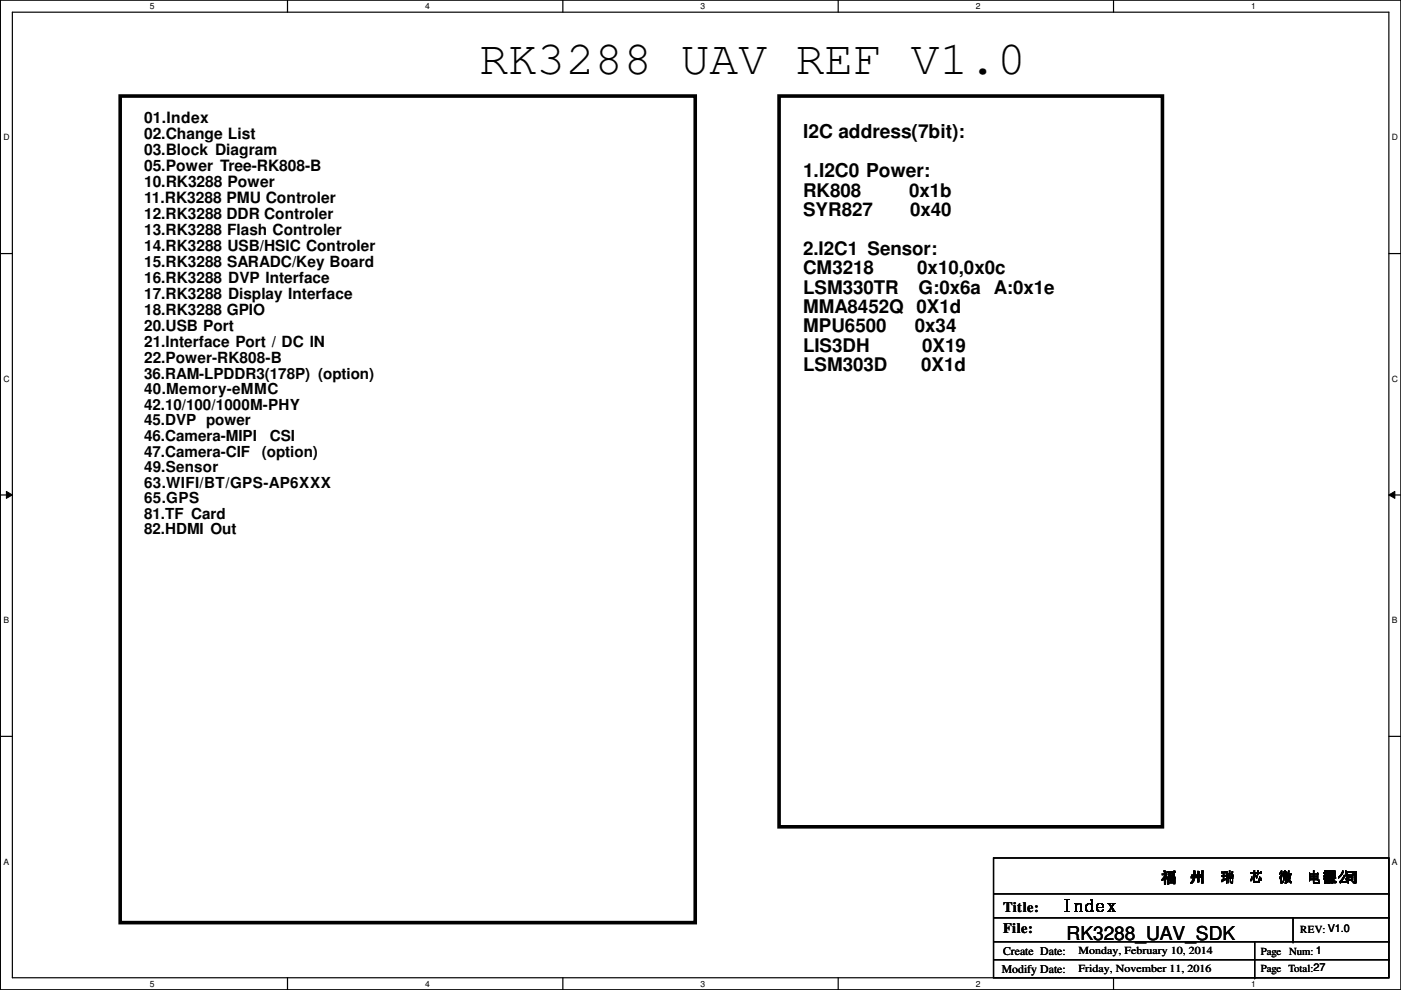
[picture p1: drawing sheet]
<svg xmlns="http://www.w3.org/2000/svg" width="297mm" height="210mm" viewBox="0 0 297 210" stroke-linecap="round" stroke-linejoin="round" font-family="sans-serif">
<defs><g id="words">
<text font-size="10.2" x="101.7" y="15.7">RK3288 UAV REF V1.0</text>
<g font-size="4.1">
<text x="170.3" y="29.2">I2C address(7bit):</text>
<text x="170.3" y="37.6">1.I2C0 Power:</text>
<text x="225.2" y="193.3">Index</text>
<text x="226.1" y="199.3">RK3288_UAV_SDK</text>
</g>
<g font-size="4">
<text x="170.3" y="41.7">RK808</text>
<text x="192.7" y="41.7">0x1b</text>
<text x="170.3" y="45.8">SYR827</text>
<text x="193" y="45.8">0x40</text>
<text x="170.3" y="54">2.I2C1 Sensor:</text>
<text x="170.3" y="58.1">CM3218</text>
<text x="194.5" y="58.1">0x10,0x0c</text>
<text x="170.3" y="62.2">LSM330TR</text>
<text x="194.8" y="62.2">G:0x6a A:0x1e</text>
<text x="170.3" y="66.3">MMA8452Q 0X1d</text>
<text x="170.3" y="70.4">MPU6500</text>
<text x="194" y="70.4">0x34</text>
<text x="170.3" y="74.5">LIS3DH</text>
<text x="195.5" y="74.5">0X19</text>
<text x="170.3" y="78.7">LSM303D</text>
<text x="195.3" y="78.7">0X1d</text>
</g>
<g font-size="3.3">
<text x="30.6" y="26">01.Index</text>
<text x="30.6" y="29.4">02.Change List</text>
<text x="30.6" y="32.9">03.Block Diagram</text>
<text x="30.6" y="36.3">05.Power Tree-RK808-B</text>
<text x="30.6" y="39.7">10.RK3288 Power</text>
<text x="30.6" y="43.1">11.RK3288 PMU Controler</text>
<text x="30.6" y="46.5">12.RK3288 DDR Controler</text>
<text x="30.6" y="49.9">13.RK3288 Flash Controler</text>
<text x="30.6" y="53.3">14.RK3288 USB/HSIC Controler</text>
<text x="30.6" y="56.6">15.RK3288 SARADC/Key Board</text>
<text x="30.6" y="60">16.RK3288 DVP Interface</text>
<text x="30.6" y="63.4">17.RK3288 Display Interface</text>
<text x="30.6" y="66.8">18.RK3288 GPIO</text>
<text x="30.6" y="70.2">20.USB Port</text>
<text x="30.6" y="73.6">21.Interface Port / DC IN</text>
<text x="30.6" y="77">22.Power-RK808-B</text>
</g>
<g font-size="3.2">
<text x="30.6" y="80.3">36.RAM-LPDDR3(178P) (option)</text>
<text x="30.6" y="83.6">40.Memory-eMMC</text>
<text x="30.6" y="86.9">42.10/100/1000M-PHY</text>
<text x="30.6" y="90.2">45.DVP power</text>
<text x="30.6" y="93.5">46.Camera-MIPI</text>
<text x="57.2" y="93.5">CSI</text>
<text x="30.6" y="96.8">47.Camera-CIF</text>
<text x="30.6" y="100.1">49.Sensor</text>
<text x="55.5" y="96.8">(option)</text>
<text x="30.6" y="103.4">63.WIFI/BT/GPS-AP6XXX</text>
<text x="30.6" y="106.7">65.GPS</text>
<text x="30.6" y="110">81.TF Card</text>
<text x="30.6" y="113.3">82.HDMI Out</text>
</g>
<g font-size="3">
<text x="246.3" y="187.1">福</text>
<text x="252.5" y="187.1">州</text>
<text x="258.7" y="187.1">瑞</text>
<text x="264.8" y="187.1">芯</text>
<text x="271" y="187.1">微</text>
<text x="277.2" y="187.1">电子</text>
<text x="280.4" y="187.1">有 司</text>
<text x="280.5" y="187.1">限公</text>
<text x="212.7" y="193.3">Title:</text>
<text x="212.7" y="197.9">File:</text>
</g>
<g font-size="2.5">
<text x="212.7" y="202.4">Create Date:</text>
<text x="212.4" y="206.2">Modify Date:</text>
</g>
<g font-size="2.3">
<text x="275.7" y="197.9">REV: V1.0</text>
<text x="228.7" y="202.2">Monday, February 10, 2014</text>
<text x="267.3" y="202.5">Page</text>
<text x="273.3" y="202.5">Num: 1</text>
<text x="228.7" y="206">Friday, November 11, 2016</text>
<text x="267.3" y="206">Page Total:27</text>
</g>
<g font-size="1.8">
<text x="31.8" y="1.9">5</text>
<text x="90.1" y="1.9">4</text>
<text x="148.5" y="1.9">3</text>
<text x="206.9" y="1.9">2</text>
<text x="265.3" y="1.9">1</text>
<text x=".7" y="29.8">D</text>
<text x="295.1" y="29.8">D</text>
<text x=".7" y="80.9">C</text>
<text x="295.1" y="80.9">C</text>
<text x=".7" y="132.1">B</text>
<text x="295.1" y="132.1">B</text>
<text x=".7" y="183.3">A</text>
<text x="295.1" y="183.3">A</text>
<text x="31.8" y="209.2">5</text>
<text x="90.1" y="209.2">4</text>
<text x="148.5" y="209.2">3</text>
<text x="206.9" y="209.2">2</text>
<text x="265.3" y="209.2">1</text>
</g>
</g></defs>
<path d="M.1 0h296.9v209.8h-296.9zM2.6 2.6h291.9v204.7h-291.9z" fill="none" stroke="#000" stroke-width=".25"/>
<g fill="#fff">
<path d="M31.8 .3h1v2h-1z"/>
<path d="M31.8 207.6h1v1.9h-1z"/>
</g>
<path d="M61 0v2.6M61 207.3v2.5" fill="none" stroke="#000" stroke-width=".25"/>
<g fill="#fff">
<path d="M90.1 .3h1v2h-1z"/>
<path d="M90.1 207.6h1v1.9h-1z"/>
</g>
<path d="M119.3 0v2.6M119.3 207.3v2.5" fill="none" stroke="#000" stroke-width=".25"/>
<g fill="#fff">
<path d="M148.5 .3h1v2h-1z"/>
<path d="M148.5 207.6h1v1.9h-1z"/>
</g>
<path d="M177.7 0v2.6M177.7 207.3v2.5" fill="none" stroke="#000" stroke-width=".25"/>
<g fill="#fff">
<path d="M206.9 .3h1v2h-1z"/>
<path d="M206.9 207.6h1v1.9h-1z"/>
</g>
<path d="M236.1 0v2.6M236.1 207.3v2.5" fill="none" stroke="#000" stroke-width=".25"/>
<g fill="#fff">
<path d="M265.3 .3h.9v2h-.9z"/>
<path d="M265.3 207.6h.9v1.9h-.9z"/>
<path d="M.7 28.2h1.3v1.9h-1.3z"/>
<path d="M295.1 28.2h1.3v1.9h-1.3z"/>
<path d="M.7 79.3h1.3v2h-1.3z"/>
<path d="M295.1 79.3h1.3v2h-1.3z"/>
</g>
<path d="M.1 53.8h2.5M294.5 53.8h2.5" fill="none" stroke="#000" stroke-width=".25"/>
<g fill="#fff">
<path d="M.7 130.5h1.2v2h-1.2z"/>
<path d="M295.1 130.5h1.2v2h-1.2z"/>
</g>
<path d="M.1 104.9h2.5M294.5 104.9h2.5" fill="none" stroke="#000" stroke-width=".25"/>
<path d="M1.4 104.2l1.2 .7-1.2 .8zM294.5 104.9l1.2-.7v1.5z" fill="#000"/>
<path d="M1.4 104.2l1.2 .7-1.2 .8zM294.5 104.9l1.2-.7v1.5z" fill="none" stroke="#000" stroke-width=".21"/>
<g fill="#fff">
<path d="M.7 181.7h1.2v2h-1.2z"/>
<path d="M295.1 181.7h1.2v2h-1.2z"/>
</g>
<g fill="none" stroke="#000" stroke-width=".25">
<path d="M.1 156.1h2.5M294.5 156.1h2.5M210.6 181.9h83.9v25.4h-83.9zM210.6 189.5h83.9M210.6 194.6h83.9M210.6 199.7h83.9M266 199.7v7.6M274.1 199.7h.1M274.1 194.6v5.1M294.5 189.5h.1M294.5 194.6h.1M294.5 199.7h.1"/>
<path d="M210.6 203.5h83.9M266 207.3h.1M294.5 203.5h.1"/>
</g>
<path d="M25.5 20.4h121.9v175.2h-121.9zM165.2 20.4h81.3v154.9h-81.3z" fill="none" stroke="#000" stroke-width=".76"/>
<use href="#words"/>
</svg>
